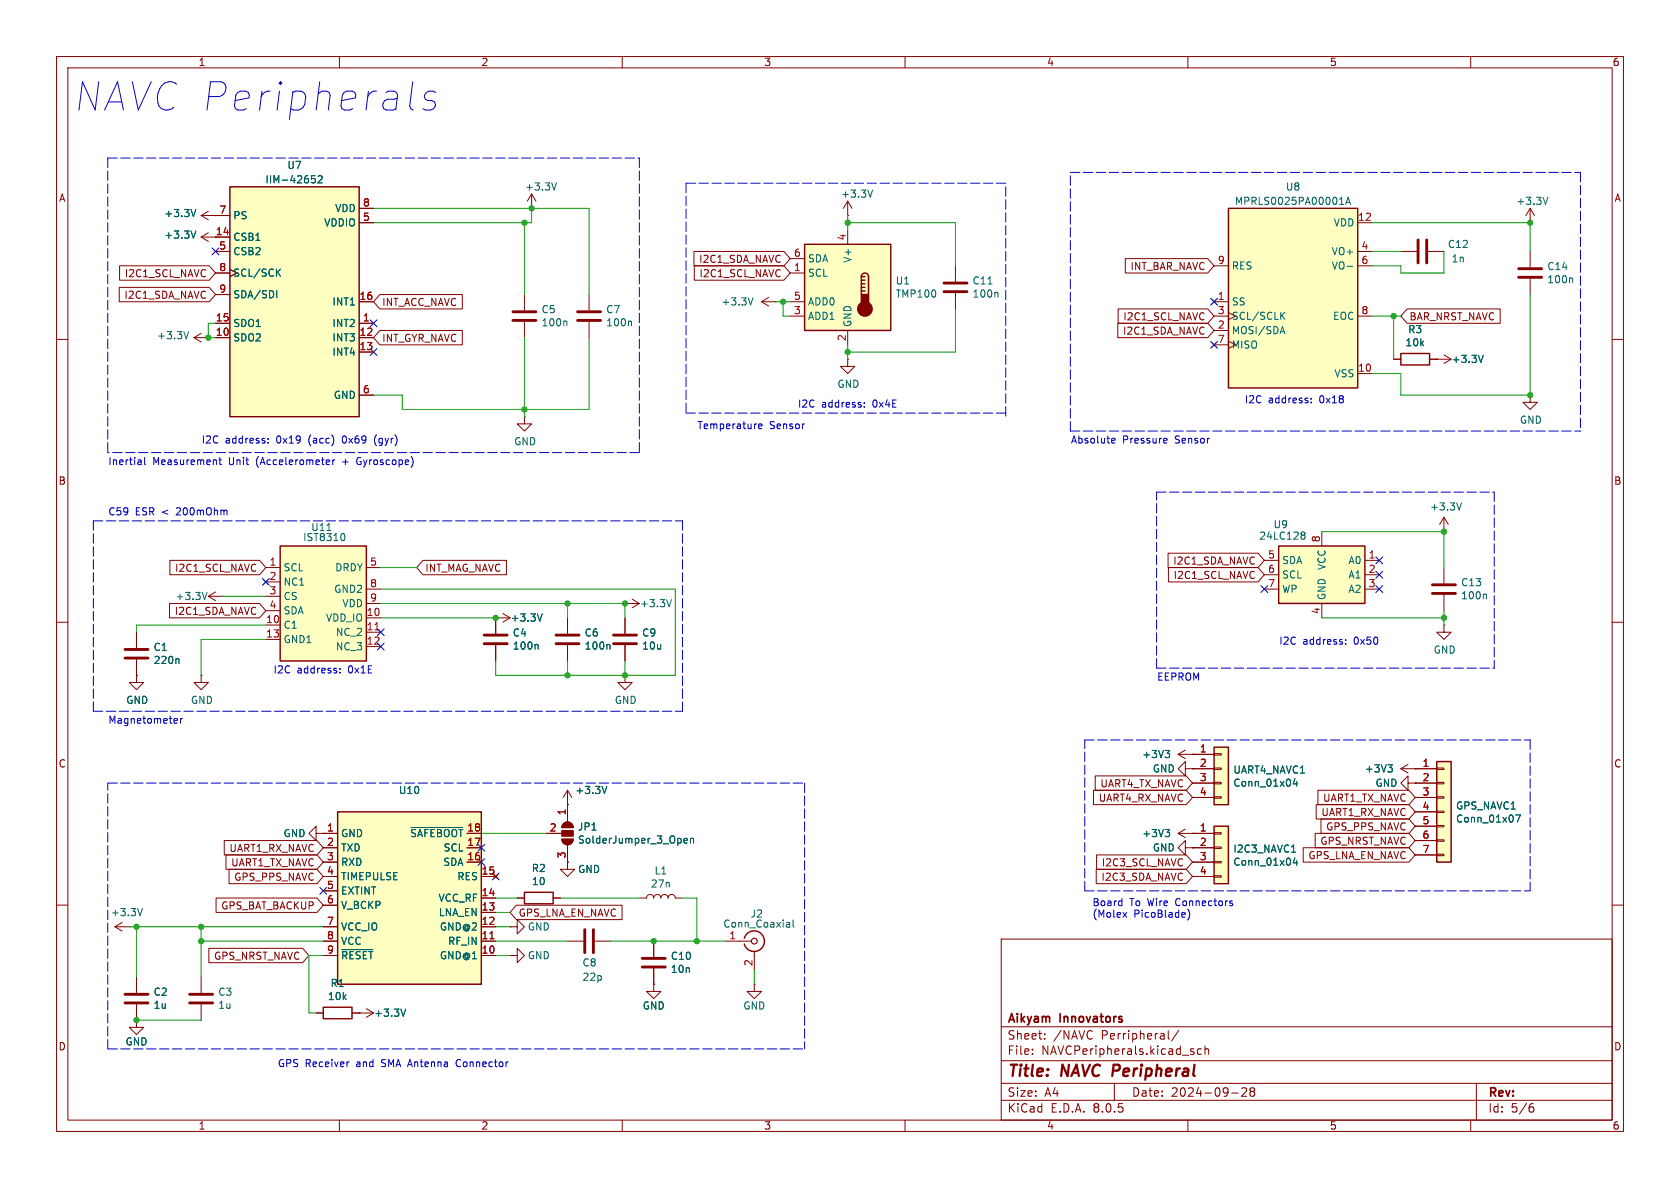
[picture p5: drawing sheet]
<svg xmlns="http://www.w3.org/2000/svg" width="297mm" height="210mm" viewBox="0 0 297 210" stroke-linecap="round" stroke-linejoin="round" font-family="sans-serif">
<defs><g id="words">
<text font-size="7" fill="#0000c2" x="12.7" y="20.1">NAVC Peripherals</text>
<g font-size="2.8" fill="#840000">
<text x="178" y="190.9">Title:</text>
<text x="187.7" y="190.9">NAVC Peripheral</text>
</g>
<g font-size="2.1" fill="#840000">
<text x="178" y="184">Sheet:</text>
<text x="178" y="181.2">Aikyam</text>
<text x="186.2" y="184">/NAVC</text>
<text x="187.5" y="181.2">Innovators</text>
<text x="194.7" y="184">Perripheral/</text>
<text x="178" y="186.7">File:</text>
<text x="184.1" y="186.7">NAVCPeripherals.kicad_sch</text>
<text x="178" y="196.9">KiCad</text>
<text x="178" y="194.1">Size:</text>
<text x="184.7" y="194.1">A4</text>
<text x="185.7" y="196.9">E.D.A.</text>
<text x="193.3" y="196.9">8.0.5</text>
<text x="200" y="194.1">Date:</text>
<text x="207" y="194.1">2024-09-28</text>
<text x="263" y="194.3">Rev:</text>
<text x="263" y="196.9">Id:</text>
<text x="267.1" y="196.9">5/6</text>
</g>
<g font-size="1.8" fill="#840000">
<text x="35" y="11.9">1</text>
<text x="85" y="11.9">2</text>
<text x="135" y="11.9">3</text>
<text x="185" y="11.9">4</text>
<text x="235" y="11.9">5</text>
<text x="285" y="11.9">6</text>
<text x="10.3" y="35.9">A</text>
<text x="285.3" y="35.9">A</text>
<text x="38.1" y="41.7">14</text>
<text x="123.5" y="46.7">I2C1_SDA_NAVC</text>
<text x="199.8" y="47.9">INT_BAR_NAVC</text>
<text x="21.9" y="53">I2C1_SDA_NAVC</text>
<text x="22" y="49.2">I2C1_SCL_NAVC</text>
<text x="123.6" y="49.2">I2C1_SCL_NAVC</text>
<text x="67.5" y="54.3">INT_ACC_NAVC</text>
<text x="198.4" y="59.4">I2C1_SDA_NAVC</text>
<text x="198.5" y="56.8">I2C1_SCL_NAVC</text>
<text x="249.1" y="56.8">BAR_NRST_NAVC</text>
<text x="67.5" y="60.6">INT_GYR_NAVC</text>
<text x="10.3" y="85.9">B</text>
<text x="285.3" y="85.9">B</text>
<text x="30.8" y="101.3">I2C1_SCL_NAVC</text>
<text x="75.1" y="101.3">INT_MAG_NAVC</text>
<text x="207.3" y="100">I2C1_SDA_NAVC</text>
<text x="207.4" y="102.6">I2C1_SCL_NAVC</text>
<text x="30.8" y="108.9">I2C1_SDA_NAVC</text>
<text x="10.3" y="135.9">C</text>
<text x="285.3" y="135.9">C</text>
<text x="194.1" y="141.9">UART4_RX_NAVC</text>
<text x="194.4" y="139.4">UART4_TX_NAVC</text>
<text x="233.8" y="141.9">UART1_TX_NAVC</text>
<text x="233.3" y="149.5">GPS_NRST_NAVC</text>
<text x="233.5" y="144.5">UART1_RX_NAVC</text>
<text x="234.3" y="147">GPS_PPS_NAVC</text>
<text x="40.5" y="150.8">UART1_RX_NAVC</text>
<text x="40.8" y="153.4">UART1_TX_NAVC</text>
<text x="41.3" y="155.9">GPS_PPS_NAVC</text>
<text x="194.6" y="155.9">I2C3_SDA_NAVC</text>
<text x="194.7" y="153.4">I2C3_SCL_NAVC</text>
<text x="231.2" y="152.1">GPS_LNA_EN_NAVC</text>
<text x="39" y="161">GPS_BAT_BACKUP</text>
<text x="91.6" y="162.2">GPS_LNA_EN_NAVC</text>
<text x="37.7" y="169.9">GPS_NRST_NAVC</text>
<text x="10.3" y="185.9">D</text>
<text x="285.3" y="185.9">D</text>
<text x="35" y="199.9">1</text>
<text x="85" y="199.9">2</text>
<text x="135" y="199.9">3</text>
<text x="185" y="199.9">4</text>
<text x="235" y="199.9">5</text>
<text x="285" y="199.9">6</text>
</g>
<g font-size="1.8" fill="#006464">
<text x="46.8" y="32.6">IIM-42652</text>
<text x="50.7" y="30.1">U7</text>
<text x="92.7" y="33.9">+3.3V</text>
<text x="148.6" y="35.2">+3.3V</text>
<text x="227.2" y="33.9">U8</text>
<text x="29" y="38.6">+3.3V</text>
<text x="41.1" y="39">PS</text>
<text x="57.2" y="40.2">VDDIO</text>
<text x="59.2" y="37.7">VDD</text>
<text x="218.2" y="36.4">MPRLS0025PA00001A</text>
<text x="235.7" y="40.2">VDD</text>
<text x="268" y="36.4">+3.3V</text>
<text x="29" y="42.4">+3.3V</text>
<text x="41.1" y="42.8">CSB1</text>
<text x="41.1" y="45.3">CSB2</text>
<text x="142.7" y="46.6">SDA</text>
<text x="150.7" y="46.6" transform="rotate(-90 150.7 46.6)">V+</text>
<text x="217.7" y="47.9">RES</text>
<text x="235.3" y="45.3">VO+</text>
<text x="235.3" y="47.9">VO-</text>
<text x="255.9" y="44">C12</text>
<text x="256.5" y="46.6">1n</text>
<text x="273.4" y="48">C14</text>
<text x="41.1" y="49.1">SCL/SCK</text>
<text x="41.1" y="52.9">SDA/SDI</text>
<text x="142.7" y="49.1">SCL</text>
<text x="158.3" y="52.8">TMP100</text>
<text x="158.3" y="50.5">U1</text>
<text x="171.8" y="52.8">100n</text>
<text x="171.8" y="50.5">C11</text>
<text x="273.4" y="50.3">100n</text>
<text x="41.1" y="58">SDO1</text>
<text x="58.7" y="58">INT2</text>
<text x="58.7" y="54.2">INT1</text>
<text x="95.6" y="55.6">C5</text>
<text x="95.6" y="57.9">100n</text>
<text x="107.1" y="55.6">C7</text>
<text x="107.1" y="57.9">100n</text>
<text x="127.5" y="54.2">+3.3V</text>
<text x="142.7" y="56.7">ADD1</text>
<text x="142.7" y="54.2">ADD0</text>
<text x="150.7" y="57.9" transform="rotate(-90 150.7 57.9)">GND</text>
<text x="217.7" y="54.2">SS</text>
<text x="217.7" y="59.3">MOSI/SDA</text>
<text x="217.7" y="56.7">SCL/SCLK</text>
<text x="235.6" y="56.7">EOC</text>
<text x="248.8" y="59.1">R3</text>
<text x="27.7" y="60.2">+3.3V</text>
<text x="41.1" y="60.6">SDO2</text>
<text x="58.7" y="60.6">INT3</text>
<text x="58.7" y="63.1">INT4</text>
<text x="217.7" y="61.8">MISO</text>
<text x="248.4" y="61.4">10k</text>
<text x="256.6" y="64.4">+3.3V</text>
<text x="58.9" y="70.7">GND</text>
<text x="148" y="68.8">GND</text>
<text x="235.8" y="66.9">VSS</text>
<text x="268.6" y="75.1">GND</text>
<text x="90.8" y="78.9">GND</text>
<text x="53.5" y="95.9">IST8310</text>
<text x="54.9" y="94.1">U11</text>
<text x="222.5" y="95.6">24LC128</text>
<text x="225.1" y="93.6">U9</text>
<text x="252.7" y="90.4">+3.3V</text>
<text x="50" y="101.2">SCL</text>
<text x="59.2" y="101.2">DRDY</text>
<text x="226.6" y="99.9">SDA</text>
<text x="234.5" y="100.9" transform="rotate(-90 234.5 100.9)">VCC</text>
<text x="238.3" y="99.9">A0</text>
<text x="30.9" y="106.3">+3.3V</text>
<text x="50" y="103.7">NC1</text>
<text x="50" y="106.3">CS</text>
<text x="59" y="105">GND2</text>
<text x="60.4" y="107.5">VDD</text>
<text x="113" y="107.5">+3.3V</text>
<text x="226.6" y="102.5">SCL</text>
<text x="226.6" y="105">WP</text>
<text x="234.5" y="106.2" transform="rotate(-90 234.5 106.2)">GND</text>
<text x="238.3" y="102.5">A1</text>
<text x="238.3" y="105">A2</text>
<text x="258.2" y="103.8">C13</text>
<text x="258.2" y="106.1">100n</text>
<text x="50" y="111.4">C1</text>
<text x="50" y="113.9">GND1</text>
<text x="50" y="108.8">SDA</text>
<text x="57.5" y="110.1">VDD_IO</text>
<text x="59.3" y="112.6">NC_2</text>
<text x="90.2" y="110.1">+3.3V</text>
<text x="90.6" y="112.7">C4</text>
<text x="103.3" y="112.7">C6</text>
<text x="113.4" y="112.7">C9</text>
<text x="27.1" y="115.3">C1</text>
<text x="27.1" y="117.6">220n</text>
<text x="59.3" y="115.2">NC_3</text>
<text x="90.6" y="115">100n</text>
<text x="103.3" y="115">100n</text>
<text x="113.4" y="115">10u</text>
<text x="253.4" y="115.7">GND</text>
<text x="22.2" y="124.6">GND</text>
<text x="33.7" y="124.6">GND</text>
<text x="108.6" y="124.6">GND</text>
<text x="201.8" y="134.2">+3V3</text>
<text x="203.7" y="136.8">GND</text>
<text x="217.9" y="137">UART4_NAVC1</text>
<text x="241.2" y="136.8">+3V3</text>
<text x="70.4" y="140.6">U10</text>
<text x="101.6" y="140.6">+3.3V</text>
<text x="217.9" y="139.3">Conn_01x04</text>
<text x="243.1" y="139.3">GND</text>
<text x="257.3" y="143.3">GPS_NAVC1</text>
<text x="50" y="148.2">GND</text>
<text x="60.2" y="148.2">GND</text>
<text x="72.4" y="148.2">~{SAFEBOOT}</text>
<text x="102.1" y="147">JP1</text>
<text x="102.1" y="149.3">SolderJumper_3_Open</text>
<text x="201.8" y="148.2">+3V3</text>
<text x="257.3" y="145.6">Conn_01x07</text>
<text x="60.2" y="150.7">TXD</text>
<text x="60.2" y="153.3">RXD</text>
<text x="60.2" y="155.8">TIMEPULSE</text>
<text x="78.3" y="153.3">SDA</text>
<text x="78.3" y="150.7">SCL</text>
<text x="80.8" y="155.8">RES</text>
<text x="93.9" y="154.4">R2</text>
<text x="102.1" y="154.5">GND</text>
<text x="115.6" y="154.8">L1</text>
<text x="203.7" y="150.7">GND</text>
<text x="217.9" y="153.2">Conn_01x04</text>
<text x="217.9" y="150.9">I2C3_NAVC1</text>
<text x="60.2" y="158.3">EXTINT</text>
<text x="60.2" y="160.9">V_BCKP</text>
<text x="77.4" y="159.6">VCC_RF</text>
<text x="93.9" y="156.7">10</text>
<text x="115" y="157.1">27n</text>
<text x="19.5" y="162.2">+3.3V</text>
<text x="60.2" y="164.7">VCC_IO</text>
<text x="60.2" y="167.2">VCC</text>
<text x="77.5" y="162.2">LNA_EN</text>
<text x="77.7" y="164.7">GND@2</text>
<text x="79.1" y="167.2">RF_IN</text>
<text x="93.2" y="164.7">GND</text>
<text x="127.8" y="164.2">Conn_Coaxial</text>
<text x="132.6" y="162.4">J2</text>
<text x="60.2" y="169.8">~{RESET}</text>
<text x="77.7" y="169.8">GND@1</text>
<text x="93.2" y="169.8">GND</text>
<text x="102.9" y="171">C8</text>
<text x="102.9" y="173.6">22p</text>
<text x="118.5" y="169.9">C10</text>
<text x="118.5" y="172.2">10n</text>
<text x="27.1" y="176.2">C2</text>
<text x="27.1" y="178.5">1u</text>
<text x="38.5" y="176.2">C3</text>
<text x="38.5" y="178.5">1u</text>
<text x="57.9" y="177">10k</text>
<text x="58.3" y="174.7">R1</text>
<text x="66" y="179.9">+3.3V</text>
<text x="113.5" y="178.7">GND</text>
<text x="131.3" y="178.7">GND</text>
<text x="22.1" y="185">GND</text>
</g>
<g font-size="1.8" fill="#a90000">
<text x="38.7" y="37.8">7</text>
<text x="64.1" y="39.1">5</text>
<text x="64.1" y="36.6">8</text>
<text x="240" y="39.1">12</text>
<text x="38.7" y="44.2">5</text>
<text x="140.3" y="45.5">6</text>
<text x="149.6" y="42.6" transform="rotate(-90 149.6 42.6)">4</text>
<text x="215.2" y="46.7">9</text>
<text x="240.6" y="44.2">4</text>
<text x="240.6" y="46.7">6</text>
<text x="38.7" y="48">8</text>
<text x="38.7" y="51.8">9</text>
<text x="63.5" y="53.1">16</text>
<text x="140.3" y="48">1</text>
<text x="140.3" y="53.1">5</text>
<text x="215.2" y="53.1">1</text>
<text x="38.1" y="59.4">10</text>
<text x="38.1" y="56.9">15</text>
<text x="63.5" y="59.4">12</text>
<text x="64.1" y="56.9">1</text>
<text x="140.3" y="55.6">3</text>
<text x="215.2" y="58.2">2</text>
<text x="215.2" y="55.6">3</text>
<text x="240.6" y="55.6">8</text>
<text x="63.5" y="62">13</text>
<text x="149.6" y="60.4" transform="rotate(-90 149.6 60.4)">2</text>
<text x="215.2" y="60.7">7</text>
<text x="240" y="65.8">10</text>
<text x="64.1" y="69.6">6</text>
<text x="233.4" y="96" transform="rotate(-90 233.4 96)">8</text>
<text x="47.6" y="100.1">1</text>
<text x="65.3" y="100.1">5</text>
<text x="224.1" y="98.8">5</text>
<text x="224.1" y="101.3">6</text>
<text x="241.9" y="98.8">1</text>
<text x="241.9" y="101.3">2</text>
<text x="47.6" y="102.6">2</text>
<text x="47.6" y="105.2">3</text>
<text x="47.6" y="107.7">4</text>
<text x="65.3" y="103.9">8</text>
<text x="65.3" y="106.4">9</text>
<text x="224.1" y="103.9">7</text>
<text x="241.9" y="103.9">3</text>
<text x="46.9" y="110.2">10</text>
<text x="46.9" y="112.8">13</text>
<text x="64.7" y="109">10</text>
<text x="64.7" y="111.5">11</text>
<text x="233.4" y="108.7" transform="rotate(-90 233.4 108.7)">4</text>
<text x="64.7" y="114">12</text>
<text x="212" y="133.1">1</text>
<text x="212" y="135.6">2</text>
<text x="251.4" y="135.6">1</text>
<text x="212" y="138.2">3</text>
<text x="212" y="140.7">4</text>
<text x="251.4" y="138.2">2</text>
<text x="251.4" y="140.7">3</text>
<text x="251.4" y="143.3">4</text>
<text x="57.7" y="147.1">1</text>
<text x="57.7" y="149.6">2</text>
<text x="82.5" y="149.6">17</text>
<text x="82.5" y="147.1">18</text>
<text x="97.1" y="147.1">2</text>
<text x="100.1" y="144.2" transform="rotate(-90 100.1 144.2)">1</text>
<text x="212" y="147.1">1</text>
<text x="212" y="149.6">2</text>
<text x="251.4" y="145.8">5</text>
<text x="251.4" y="148.3">6</text>
<text x="57.7" y="152.1">3</text>
<text x="57.7" y="154.7">4</text>
<text x="82.5" y="152.1">16</text>
<text x="85" y="154.7">15</text>
<text x="100.1" y="151.8" transform="rotate(-90 100.1 151.8)">3</text>
<text x="212" y="152.1">3</text>
<text x="212" y="154.7">4</text>
<text x="251.4" y="150.9">7</text>
<text x="57.7" y="157.2">5</text>
<text x="57.7" y="159.8">6</text>
<text x="85" y="161">13</text>
<text x="85" y="158.5">14</text>
<text x="57.7" y="163.6">7</text>
<text x="57.7" y="166.1">8</text>
<text x="85" y="166.1">11</text>
<text x="85" y="163.6">12</text>
<text x="128.8" y="166.1">1</text>
<text x="57.7" y="168.7">9</text>
<text x="85" y="168.7">10</text>
<text x="133.1" y="170.9" transform="rotate(-90 133.1 170.9)">2</text>
</g>
<g font-size="1.8" fill="#0000c2">
<text x="220" y="71.4">I2C</text>
<text x="224.2" y="71.4">address:</text>
<text x="233.4" y="71.4">0x18</text>
<text x="123.2" y="76">Temperature</text>
<text x="136" y="76">Sensor</text>
<text x="141" y="72.1">I2C</text>
<text x="145.2" y="72.1">address:</text>
<text x="154.4" y="72.1">0x4E</text>
<text x="19" y="82.3">Inertial</text>
<text x="27" y="82.3">Measurement</text>
<text x="35.6" y="78.5">I2C</text>
<text x="39.8" y="78.5">address:</text>
<text x="40.6" y="82.3">Unit</text>
<text x="45.5" y="82.3">(Accelerometer</text>
<text x="49" y="78.5">0x19</text>
<text x="54.8" y="78.5">(acc)</text>
<text x="61" y="82.3">+</text>
<text x="61" y="78.5">0x69</text>
<text x="63.7" y="82.3">Gyroscope)</text>
<text x="66.8" y="78.5">(gyr)</text>
<text x="189.2" y="78.5">Absolute</text>
<text x="198.4" y="78.5">Pressure</text>
<text x="207.8" y="78.5">Sensor</text>
<text x="19" y="91.2">C59</text>
<text x="23.9" y="91.2">ESR &lt;</text>
<text x="31.5" y="91.2">200mOhm</text>
<text x="48.3" y="119.1">I2C</text>
<text x="52.5" y="119.1">address:</text>
<text x="61.7" y="119.1">0x1E</text>
<text x="226.1" y="114.1">I2C</text>
<text x="230.3" y="114.1">address:</text>
<text x="239.5" y="114.1">0x50</text>
<text x="204.5" y="120.4">EEPROM</text>
<text x="19" y="128">Magnetometer</text>
<text x="193" y="160.3">Board</text>
<text x="199.7" y="160.3">To Wire</text>
<text x="208.1" y="160.3">Connectors</text>
<text x="193" y="162.3">(Molex</text>
<text x="200.4" y="162.3">PicoBlade)</text>
<text x="49" y="188.7">GPS Receiver</text>
<text x="63.1" y="188.7">and</text>
<text x="67.7" y="188.7">SMA Antenna</text>
<text x="81.3" y="188.7">Connector</text>
</g>
</g></defs>
<g fill="none" stroke="#840000" stroke-width=".18">
<path d="M10 10h277v190h-277zM12 12h273v186h-273zM60 10v2M110 10v2M160 10v2M210 10v2M260 10v2M10 60h2M285 60h2M10 110h2M285 110h2M10 160h2"/>
<path d="M285 160h2M177 166h108v32h-108zM60 198v2M110 198v2M160 198v2M177 194.5h108M177 191.5h108M177 187.5h108M177 181.5h108M182.5 186.3v.1M182.5 185.5v.1M184.7 183.6v.1"/>
<path d="M184.7 182.8v.1M197 191.5v3M206.5 182.2v1.3l.2 .2M208.4 182.1l-1.3 2M210 198v2M210.9 185.9l.2 .2-.2 .3M210.9 185.4l.1 .1M212.4 185.5l-.4-.1-.3 .3v.4l.1 .2h.6M213 185.5l.2-.1 .4 .1 .1 .9M213 184.9v1.5M217.7 193.2h1.2M219.5 192.4l.6-.1 .2 .1 .1 .3-.9 1.1h.9"/>
<path d="M221.2 192.9l-.2-.2 .2-.4 .5 .1 .1 .2-.3 .3M221.2 192.9l-.2 .3v.3l.2 .3 .5-.1 .1-.2-.1-.4-.2-.2M221.2 192.9h.3M260 198v2M261 191.5v6.5M270.6 195.7h.3l.3 .3-.1 .5-.5 .1M271 195.1l-.4 .1"/>
</g>
<path d="M59.7 143.5h25.4v30.5h-25.4z" fill="#ffffc2"/>
<path d="M59.7 143.5h25.4v30.5h-25.4zM57.1 178.1h5.1v2h-5.1z" fill="none" stroke="#840000" stroke-width=".25"/>
<g fill="none" stroke="#840000" stroke-width=".18">
<path d="M149.9 38.1h.1M149.9 35.6l-.8 1.2M149.9 35.6v2.5M149.9 35.6l.7 1.2M168.9 47v2.8M168.9 51.8v2.8M247.6 44.5h2.8M252.5 44.5h2.8M149.9 63.5v1.3h1.2l-1.2 1.2-1.3-1.2h1.3M149.9 63.5h.1M254 63.5h.1M254 63.5h2.5"/>
<path d="M255.3 62.7l1.2 .8M256.5 63.5l-1.2 .8M110.5 106.7h.1M110.5 109.2v2.8M110.5 114v2.8M110.5 106.7h2.5M111.8 105.9l1.2 .8M113 106.7l-1.2 .7M209.5 135.9v-1.3l-1.2 1.3 1.2 1.3v-1.3h1.3M210.8 135.9h.1M57.1 147.3h2.6M57.1 154.9h2.6"/>
<path d="M57.1 152.4h2.6M57.1 149.9h2.6M57.1 157.5h2.6M82.5 147.3h2.6M82.5 152.4h2.6M82.5 149.9h2.6M85.1 158.8h2.5M85.1 154.9h2.5M87.2 154.6l.8 .7M88 154.6l-.8 .7M113 158.8h1.3a.64 .64 0 0 1 .6-.7 .64 .64 0 0 1 .7 .7 .64 .64 0 0 1 .6-.7 .64 .64 0 0 1 .6 .7 .64 .64 0 0 1 .7-.7 .64 .64 0 0 1 .6 .7 .64 .64 0 0 1 .6-.7 .64 .64 0 0 1 .7 .7h1.2M20.3 163.8h2.6"/>
<path d="M20.3 163.8l1.3 .8M21.6 163.1l-1.3 .7M22.9 163.8h.1M24.1 172.7v2.8M24.1 177.5v2.8M55.9 179.1h1.2M57.1 168.9h2.6M57.1 166.4h2.6M57.1 163.8h2.6M57.1 160h2.6M62.2 179.1h3.8M63.5 179.1h.1"/>
<path d="M64.8 178.3l1.2 .8M66 179.1l-1.2 .7M85.1 168.9h2.5M85.1 166.4h2.5M85.1 163.8h2.5M85.1 161.3h2.5M90.2 163.8h1.2v-1.2l1.3 1.2-1.3 1.3v-1.3M90.2 163.8h.1M90.2 168.9h1.2v-1.3l1.3 1.3-1.3 1.3v-1.3M90.2 168.9h.1M100.3 166.4h2.8M105.2 166.4h2.7"/>
<path d="M115.6 174v1.3h1.2l-1.2 1.2-1.3-1.2h1.3M115.6 174h.1M115.6 166.4v2.8M115.6 171.2v2.8M24.1 180.3v1.3h1.3l-1.3 1.3-1.2-1.3h1.2M24.1 180.3h.1"/>
</g>
<path d="M86.6 166h.7" fill="none" stroke="#a90000" stroke-width=".18"/>
<path d="M154.3 33.6l-.5 1.3M174.7 50.2h.7M176.2 51.7l.2 .2v.6M262.2 62.8l-.4 1.3M118.7 106l-.4 1.3M72.6 146.3h9.2M25.2 160.6l-.5 1.3M60.4 167.9h5.5M71.7 178.4l-.4 1.2" fill="none" stroke="#006464" stroke-width=".18"/>
<path d="M166.9 51.6h4M166.9 50h4M250.7 42.4v4.1M252.2 42.4v4.1M108.5 113.8h4M108.5 112.3h4M22.1 177.3h4.1M22.1 175.8h4.1M103.4 164.3v4.1M104.9 164.3v4.1M113.5 170.9h4.1M113.5 169.4h4.1" fill="none" stroke="#840000" stroke-width=".51"/>
<path d="M142.2 43.2h15.3v15.2h-15.3z" fill="#ffffc2"/>
<path d="M142.2 43.2h15.3v15.2h-15.3zM152.3 48.9a.64 .64 0 0 1 .6-.6 .64 .64 0 0 1 .6 .6v3.2M152.3 51.4h.6M152.3 50.8h.6M152.3 50.2h.6M152.3 49.5h.6M152.3 48.9v3.2M152.3 48.9h.6M247.6 62.5h5.1v2h-5.1zM131.6 165.9a1.81 1.81 0 0 1 2-1.3 1.81 1.81 0 0 1 1.5 1.8M135.1 166.4a1.82 1.82 0 0 1-1.5 1.8 1.82 1.82 0 0 1-2-1.3" fill="none" stroke="#840000" stroke-width=".25"/>
<g fill="#840000" stroke="#840000" stroke-width=".25">
<path d="M152.3 52.1h1.2v1.9h-1.2z"/>
<circle cx="152.9" cy="54.6" r="1.27"/>
</g>
<g fill="none" stroke="#840000" stroke-width=".18">
<path d="M270.5 39.4h.1M270.5 36.8v2.6M270.5 36.8l-.8 1.3M270.5 36.8l.8 1.3M139.7 48.3h2.5M139.7 55.9h2.5M139.7 53.3h2.5M139.7 45.7h2.5M149.9 40.6v2.6M149.9 58.4v2.6M270.5 44.5v2.7M270.5 49.3v2.8"/>
<path d="M246.4 63.5h1.2M252.7 63.5h1.3M270.5 69.9v1.2h1.3l-1.3 1.3-1.3-1.3h1.3M270.5 69.9h.1M24.1 111.8v2.8M24.1 116.6v2.8M208.3 133.4l1.2 .7M208.3 133.4h2.5M209.5 132.6l-1.2 .8M210.8 133.4h.1M55.9 147.3v-1.2l-1.3 1.2 1.3 1.3v-1.3h1.2M57.1 147.3h.1"/>
<path d="M208.3 147.3l1.2 .8M208.3 147.3h2.5M209.5 149.9v-1.3l-1.2 1.3 1.2 1.2v-1.2h1.3M209.5 146.6l-1.2 .7M210.8 147.3h.1M210.8 149.9h.1M35.6 172.7v2.8M35.6 177.5v2.8M128.3 166.4h4.5M133.3 174v1.3h1.3l-1.3 1.2-1.2-1.2h1.2M133.3 174h.1M133.3 168.1v3.4"/>
</g>
<path d="M268.5 49h4M268.5 47.5h4M22.1 116.3h4.1M22.1 114.8h4.1M33.5 177.3h4.1M33.5 175.8h4.1" fill="none" stroke="#840000" stroke-width=".51"/>
<path d="M273.6 34.9l-.4 1.2M277.8 49.1l.2 .2v.7M31.5 116.4l.1 .2v.7M206 132.7h.8l-.5 .4M206.5 133.1l.3 .3v.3l-.3 .2M206 146.6h.8l-.5 .5M206.5 147.1l.3 .3v.3l-.3 .2M139.2 163.1h.3l.1 .8M139.6 163.8l-.4 .1M139.6 163.4h-.4M140.2 162.6v1.1l.2 .2" fill="none" stroke="#006464" stroke-width=".18"/>
<circle cx="133.4" cy="166.4" r=".51" fill="none" stroke="#840000" stroke-width=".2"/>
<path d="M214.6 132.1h2.6v10.1h-2.6z" fill="#ffffc2"/>
<path d="M210.8 133.4h3.8M210.8 135.9h3.8M210.8 138.4h3.8M214.6 138.3h1.3v.3h-1.3zM214.6 135.8h1.3v.2h-1.3zM214.6 133.2h1.3v.3h-1.3zM210.8 141h3.8M214.6 140.8h1.3v.3h-1.3z" fill="none" stroke="#840000" stroke-width=".18"/>
<path d="M214.6 132.1h2.6v10.1h-2.6z" fill="none" stroke="#840000" stroke-width=".25"/>
<path d="M228.9 137.7l-.3 .9h.8M229.2 138.1v.9" fill="none" stroke="#006464" stroke-width=".18"/>
<path d="M254 134.6h2.5v17.8h-2.5z" fill="#ffffc2"/>
<g fill="none" stroke="#840000" stroke-width=".18">
<path d="M250.2 135.9h3.8M250.2 138.4h3.8M254 138.3h1.3v.3h-1.3zM254 135.8h1.3v.2h-1.3zM250.2 141h3.8M250.2 143.5h3.8M250.2 146.1h3.8M250.2 148.6h3.8M250.2 151.1h3.8M254 151h1.3v.3h-1.3zM254 148.5h1.3v.2h-1.3zM254 145.9h1.3v.3h-1.3z"/>
<path d="M254 143.4h1.3v.2h-1.3zM254 140.8h1.3v.3h-1.3z"/>
</g>
<path d="M254 134.6h2.5v17.8h-2.5z" fill="none" stroke="#840000" stroke-width=".25"/>
<path d="M267.9 144.1h.9l-.6 1.2" fill="none" stroke="#006464" stroke-width=".18"/>
<path d="M217.2 36.8h22.8v31.8h-22.8z" fill="#ffffc2"/>
<path d="M217.2 36.8h22.8v31.8h-22.8zM92.7 157.7h5.1v2.1h-5.1z" fill="none" stroke="#840000" stroke-width=".25"/>
<g fill="none" stroke="#840000" stroke-width=".18">
<path d="M240 39.4h2.6M214.2 53l.8 .7M214.6 53.3h2.6M214.6 58.4h2.6M214.6 55.9h2.6M214.6 47h2.6M215 53l-.8 .7M240 55.9h2.6M240 44.5h2.6M240 47h2.6M214.2 60.6l.8 .7M214.6 61h2.6"/>
<path d="M215 60.6l-.8 .7M217.2 60.3l1.2 .7-1.2 .6M240 66h2.6M247.6 135.9l1.3 .8M247.6 135.9h2.6M248.9 138.4v-1.2l-1.3 1.2 1.3 1.3v-1.3h1.3M248.9 135.1l-1.3 .8M250.2 135.9h.1M250.2 138.4h.1M91.4 158.8h1.3M97.8 158.8h1.3M100.3 152.4v1.3h1.3l-1.3 1.2-1.2-1.2h1.2"/>
<path d="M100.3 152.4h.1"/>
</g>
<path d="M236.8 36.1h.8M237.9 36.1l.4-1.2 .5 1.2M238 35.8h.6M226.4 58.6h.6M226.6 55.7l.6 .8M226.7 57.7l.5 1.3M227.2 55.2l-.8 .7M238.2 47.1h.9M245.4 135.2h.7l-.4 .5M245.9 135.7l.2 .2v.3l-.2 .3" fill="none" stroke="#006464" stroke-width=".18"/>
<path d="M214.6 146.1h2.6v10.1h-2.6z" fill="#ffffc2"/>
<path d="M210.8 147.3h3.8M210.8 149.9h3.8M210.8 152.4h3.8M210.8 154.9h3.8M214.6 154.8h1.3v.3h-1.3zM214.6 152.3h1.3v.2h-1.3zM214.6 149.7h1.3v.3h-1.3zM214.6 147.2h1.3v.2h-1.3z" fill="none" stroke="#840000" stroke-width=".18"/>
<path d="M214.6 146.1h2.6v10.1h-2.6z" fill="none" stroke="#840000" stroke-width=".25"/>
<path d="M228.3 150.6h.7M228.9 151.6l-.3 .9h.8M229.2 152.1v.9" fill="none" stroke="#006464" stroke-width=".18"/>
<path d="M40.6 33h22.9v40.7h-22.9z" fill="#ffffc2"/>
<path d="M40.6 33h22.9v40.7h-22.9z" fill="none" stroke="#840000" stroke-width=".25"/>
<g fill="none" stroke="#840000" stroke-width=".18">
<path d="M38.1 38.1h2.5M63.5 39.4h2.5M63.5 36.8h2.5M38.1 57.2h2.5M38.1 59.7h2.5M38.1 41.9h2.5M38.1 44.5h2.5M38.1 48.3h2.5M38.1 52.1h2.5M63.5 57.2h2.5M63.5 59.7h2.5M63.5 53.3h2.5"/>
<path d="M63.5 62.2h2.5M63.5 69.9h2.5M36.8 105.4l1.3 .8M36.8 105.4h2.6M38.1 104.6l-1.3 .8M39.4 105.4h.1M87.6 109.2h.1M87.6 109.2h2.6M87.6 109.2v2.8M87.6 114v2.8M88.9 108.5l1.3 .7M90.2 109.2l-1.3 .8"/>
<path d="M100.3 109.2v2.8M100.3 114v2.8M110.5 119.4v1.3h1.3l-1.3 1.2-1.3-1.2h1.3M110.5 119.4h.1M100.3 139.7l-.7 1.3M100.3 139.7v5.6M100.3 139.7l.8 1.3M96.5 147.3h2.8M99.3 148.3h2a1.02 1.02 0 0 1-1 1 1.02 1.02 0 0 1-1-1zM99.6 145.6a1.02 1.02 0 0 1 1.1-.2 1.02 1.02 0 0 1 .6 .9h-2zM100.3 142.2h.1M100.3 149.4v3"/>
</g>
<g fill="none" stroke="#006464" stroke-width=".18">
<path d="M55.1 31.1h.6M55.2 31.5h.3l.3 .3-.2 .5h-.4M56.2 31.2l.5-.1 .3 .3-.8 .9h.8M48.9 51.4v1.2M49 48.1l.6 .7M49.6 47.6l-.7 .7M36.6 104.7l-.4 1.3M95 113.9l.1 .2v.7M95.8 108.5l-.4 1.3M107.7 113.9l.1 .2v.7M107.3 139l-.4 1.3M120.9 148.6l.6-.1v-.2l-.4-.1-.2 .2 .1 .6h.5"/>
<path d="M122.1 148.3l.1-.1 .3 .1 .1 .7M122.1 148.2v.8"/>
</g>
<g fill="#840000" stroke="#840000" stroke-width=".18">
<path d="M99.6 145.6a1.02 1.02 0 0 1 1.1-.2 1.02 1.02 0 0 1 .6 .9h-2z"/>
<path d="M99.3 146.8h2v1h-2z"/>
<path d="M99.3 148.3h2a1.02 1.02 0 0 1-1 1 1.02 1.02 0 0 1-1-1z"/>
</g>
<path d="M85.6 113.8h4.1M85.6 112.3h4.1M98.3 113.8h4.1M98.3 112.3h4.1" fill="none" stroke="#840000" stroke-width=".51"/>
<path d="M49.5 96.5h15.3v20.3h-15.3z" fill="#ffffc2"/>
<path d="M49.5 96.5h15.3v20.3h-15.3z" fill="none" stroke="#840000" stroke-width=".25"/>
<g fill="none" stroke="#840000" stroke-width=".18">
<path d="M35.6 38.1l1.2 .8M35.6 38.1h2.5M36.8 37.3l-1.2 .8M38.1 38.1h.1M94 36.8h.1M94 34.3l-.8 1.3M94 34.3v2.5M94 34.3l.7 1.3M34.3 59.7l1.3 .8M34.3 59.7h2.5M35.6 41.9l1.2 .8M35.6 41.9h2.5"/>
<path d="M35.6 58.9l-1.3 .8M36.8 59.7h.1M36.8 41.1l-1.2 .8M92.7 52.1v2.8M92.7 56.9v2.8M104.1 52.1v2.8M104.1 56.9v2.8M134.6 53.3l1.3 .8M134.6 53.3h2.6M135.9 52.6l-1.3 .7M137.2 53.3h.1M92.7 73.7v1.2h1.3l-1.3 1.3-1.3-1.3h1.3"/>
<path d="M92.7 73.7h.1M255.3 94h.1M255.3 91.4v2.6M255.3 91.4l-.8 1.3M255.3 91.4l.7 1.3M24.1 119.4v1.3h1.3l-1.3 1.2-1.2-1.2h1.2M24.1 119.4h.1M35.6 119.4v1.3h1.2l-1.2 1.2-1.3-1.2h1.3M35.6 119.4h.1M46.6 102.5l.8 .8M47 100.3h2.5M47 110.5h2.5"/>
<path d="M47 113h2.5M47 102.9h2.5M47 105.4h2.5M47 108h2.5M47.4 102.5l-.8 .8M64.8 100.3h2.5M64.8 109.2h2.5M64.8 111.8h2.5M64.8 114.3h2.5M64.8 104.1h2.5M64.8 106.7h2.5M255.3 110.5v1.3h1.2l-1.2 1.2-1.3-1.2h1.3"/>
<path d="M255.3 110.5h.1M255.3 100.3v2.8M255.3 105.2v2.8"/>
</g>
<path d="M66.3 111.3h.7" fill="none" stroke="#a90000" stroke-width=".18"/>
<path d="M34.6 37l-.4 1.3M98.4 32.3l-.4 1.3M33.3 58.6l-.4 1.3M34.6 40.8l-.4 1.3M100 56.8l.2 .1v.7M111.5 56.8l.1 .1v.7M133.1 52.6l-.4 1.3M57.8 93.8h.7M60.7 94.3a.79 .79 0 0 1 0 1.3M258.4 88.9l-.5 1.3M262.6 105l.2 .2v.7" fill="none" stroke="#006464" stroke-width=".18"/>
<path d="M90.7 56.6h4M90.7 55.1h4M102.1 56.6h4.1M102.1 55.1h4.1M253.2 104.9h4.1M253.2 103.4h4.1" fill="none" stroke="#840000" stroke-width=".51"/>
<path d="M226.1 96.5h15.2v10.2h-15.2z" fill="#ffffc2"/>
<path d="M226.1 96.5h15.2v10.2h-15.2z" fill="none" stroke="#840000" stroke-width=".25"/>
<g fill="none" stroke="#840000" stroke-width=".18">
<path d="M38.1 38.1h.1M38.1 38.1h2.5M63.5 39.4h2.5M63.5 36.8h2.5M21.1 50.8h15.9l1.1 1.3-1.1 1.2h-15.9zM21.1 47h15.9l1.1 1.3-1.1 1.2h-15.9zM38.1 57.2h2.5M38.1 59.7h2.5M38.1 41.9h2.5M38.1 44.5h2.5M38.1 48.3h2.5M38.1 52.1h2.5"/>
<path d="M63.5 57.2h2.5M63.5 59.7h2.5M63.5 53.3h2.5M67.2 52.1h14.5v2.5h-14.5l-1.2-1.3zM67.2 58.4h14.5v2.6h-14.5l-1.2-1.3zM122.7 44.4h15.9l1.1 1.3-1.1 1.3h-15.9zM122.7 47h15.9l1.1 1.3-1.1 1.2h-15.9zM197.6 57.1h15.9l1.1 1.3-1.1 1.3h-15.9zM197.7 54.6h15.8l1.1 1.3-1.1 1.3h-15.8zM198.9 45.7h14.6l1.1 1.3-1.1 1.3h-14.6zM248.8 54.6h16.4v2.6h-16.4l-1.2-1.3zM63.5 62.2h2.5"/>
<path d="M63.5 69.9h2.5M246.4 63.5h1.2M252.7 63.5h1.3M254 63.5h.1M30 99.1h15.9l1.1 1.2-1.1 1.3h-15.9zM74.8 99.1h14.7v2.5h-14.7l-1.1-1.3zM206.5 97.8h15.9l1.1 1.3-1.1 1.2h-15.9zM223.5 99.1h2.6M233.7 94v2.5M241.3 99.1h2.5M24.1 119.4h.1M24.1 111.8v2.8"/>
<path d="M24.1 116.6v2.8M30 106.7h15.9l1.1 1.3-1.1 1.2h-15.9zM87.6 109.2h.1M87.6 109.2v2.8M87.6 114v2.8M100.3 109.2v2.8M100.3 114v2.8M110.5 109.2v2.8M110.5 114v2.8M206.6 100.3h15.8l1.1 1.3-1.1 1.3h-15.8zM223.5 101.6h2.6M223.5 104.1h2.6"/>
<path d="M233.7 106.7v2.5M241.3 101.6h2.5M241.3 104.1h2.5M193.3 139.7h16.4l1.1 1.3-1.1 1.2h-16.4zM193.6 137.2h16.1l1.1 1.2-1.1 1.3h-16.1zM210.8 135.9h.1M210.8 133.4h.1M210.8 135.9h3.8M210.8 138.4h3.8M210.8 133.4h3.8M233 139.7h16.1l1.1 1.3-1.1 1.2h-16.1zM250.2 138.4h.1"/>
<path d="M250.2 135.9h.1M250.2 135.9h3.8M250.2 138.4h3.8M38.2 158.7h17.8l1.1 1.3-1.1 1.3h-17.8zM39.6 148.6h16.4l1.1 1.3-1.1 1.2h-16.4zM39.9 151.1h16.1l1.1 1.3-1.1 1.3h-16.1zM40.5 153.7h15.5l1.1 1.2-1.1 1.3h-15.5zM57.1 147.3h.1M57.1 147.3h2.6M57.1 154.9h2.6M57.1 152.4h2.6M57.1 149.9h2.6"/>
<path d="M57.1 157.5h2.6M82.5 147.3h2.6M82.5 152.4h2.6M82.5 149.9h2.6M85.1 158.8h2.5M85.1 154.9h2.5M87.2 154.6l.8 .7M88 154.6l-.8 .7M91.4 158.8h1.3M96.5 147.3h2.6M97.8 158.8h1.3M100.3 152.4h.1"/>
<path d="M100.3 142.2h.1M100.3 142.2v2.6M100.3 149.9v2.5M193.8 153.7h15.9l1.1 1.2-1.1 1.3h-15.9zM193.9 151.1h15.8l1.1 1.3-1.1 1.3h-15.8zM210.8 149.9h.1M210.8 147.3h.1M210.8 147.3h3.8M210.8 154.9h3.8M210.8 152.4h3.8M210.8 149.9h3.8M210.8 141h3.8"/>
<path d="M230.4 149.9h18.7l1.1 1.2-1.1 1.3h-18.7zM232.5 147.3h16.6l1.1 1.3-1.1 1.3h-16.6zM232.7 142.2h16.4l1.1 1.3-1.1 1.3h-16.4zM233.5 144.8h15.6l1.1 1.3-1.1 1.2h-15.6zM250.2 141h3.8M250.2 143.5h3.8M250.2 146.1h3.8M250.2 148.6h3.8M250.2 151.1h3.8M24.1 172.7v2.8M24.1 177.5v2.8M36.9 167.6h16.6l1.1 1.3-1.1 1.3h-16.6z"/>
<path d="M55.9 179.1h1.2M57.1 168.9h2.6M57.1 166.4h2.6M57.1 163.8h2.6M57.1 160h2.6M62.2 179.1h1.3M63.5 179.1h.1M85.1 168.9h2.5M85.1 166.4h2.5M85.1 163.8h2.5M85.1 161.3h2.5M91.3 160h18.7v2.6h-18.7l-1.1-1.3z"/>
<path d="M115.6 174h.1M115.6 166.4v2.8M115.6 171.2v2.8M24.1 180.3h.1"/>
</g>
<g fill="none" stroke="#006464" stroke-width=".18">
<path d="M34.6 37l-.4 1.3M55.1 31.1h.6M55.2 31.5h.3l.3 .3-.2 .5h-.4M56.2 31.2l.5-.1 .3 .3-.8 .9h.8M34.6 40.8l-.4 1.3M48.9 51.4v1.2M49 48.1l.6 .7M49.6 47.6l-.7 .7M262.2 62.8l-.4 1.3M230.2 94.1h.3l.2 .2-.2 .3M230.2 94.6h.3M230.5 94.6l.2 .2v.3l-.1 .2h-.4"/>
<path d="M31.5 116.4l.1 .2v.7M95 113.9l.1 .2v.7M95.8 108.5l-.4 1.3M107.7 113.9l.1 .2v.7M107.3 139l-.4 1.3M206 132.7h.8l-.5 .4M206.5 133.1l.3 .3v.3l-.3 .2M228.9 137.7l-.3 .9h.8M229.2 138.1v.9M245.4 135.2h.7l-.4 .5M245.9 135.7l.2 .2v.3l-.2 .3M72.6 146.3h9.2"/>
<path d="M120.9 148.6l.6-.1v-.2l-.4-.1-.2 .2 .1 .6h.5M122.1 148.3l.1-.1 .3 .1 .1 .7M122.1 148.2v.8M206 146.6h.8l-.5 .5M206.5 147.1l.3 .3v.3l-.3 .2M228.3 150.6h.7M228.9 151.6l-.3 .9h.8M229.2 152.1v.9M267.9 144.1h.9l-.6 1.2M60.4 167.9h5.5M71.7 178.4l-.4 1.2"/>
</g>
<g fill="none" stroke="#0000c2" stroke-width=".18">
<path d="M72.6 19.2l.5 .2M73 14.4l-.6 4.3M77 16.4a1.22 1.22 0 0 0-2 .7l.2 .4 .4 .3h.8l.4 .2 .2 .5-.3 .7-.5 .2h-1l-.4-.2M47.4 78.2v.1M47.4 77.5v.2M66.3 77.2l-.1 .5 .1 .7M134.1 75.4l.6-.2v-.2l-.4-.1-.2 .2 .1 .6h.5M152.8 71.9v.1M152.8 71.2v.1M196.6 78.3h.5M196.6 77.5h.4l.1 .3-.6 .1M205.9 77.5h.4v.3l-.6 .1"/>
<path d="M206.3 78.3h-.4M231.8 71.1v.1M231.8 70.4v.1M24.8 81.3l.2 .2v.6M25 82.1h-.2M25 81.6l-.2 .1M25.6 80.9v1.1l.1 .1M38.7 81.3h.5M38.9 80.9v1.1l.3 .1M58.1 81.3l.2 .3-.6 .1M58.2 82.1h-.1M58.8 81.3v.8"/>
<path d="M59.2 81.3l-.4 .2M63.3 80.9l-.2 .5 .2 .7M60.1 118.8v.2M60.1 118.2v.1M237.9 113.8v.1M237.9 113.1v.1M30.9 127l.4 .1 .1 .2-.6 .1M31.3 127.8l-.4 .1M31.9 127v.9M32.3 127l-.4 .3M198.2 159.3h.1M198.3 158.8v1.3"/>
<path d="M217.6 159.7h.3v.2l-.1 .2h-.3M217.6 159.3h.3M198.3 160l-.1 .1M198.5 161.3l.7 .8M199.2 161.3l-.7 .8M209.5 161.4v.2l-.6 .1M210 160.8a1.47 1.47 0 0 1 0 1.8M61.7 187.7l-.2 .1M80.9 187.4l-.3 .4 .3 .7"/>
</g>
<g fill="none" stroke="#0000c2" stroke-width=".18" stroke-dasharray="1.7 .6">
<path d="M19 27.9h94M19 27.9v52.1M113 27.9v52.1M121.3 32.4h56.5M121.3 32.4v40.6M177.8 33v40.7M189.2 30.5h90.2M279.4 30.5v45.7M177.8 73h-56.5M189.2 76.2h90.2M189.2 76.2v-45.7M16.5 92.1h104.1"/>
<path d="M16.5 92.1v33.6M113 80h-94M120.6 92.1v33.6M204.5 87h59.7M264.2 87v31.1M204.5 118.1v-31.1M204.5 118.1h59.7M16.5 125.7h104.1M19 138.4h123.2M142.2 138.4v47M191.8 130.8h78.7M270.5 130.8v26.7"/>
<path d="M191.8 157.5v-26.7M191.8 157.5h78.7M19 185.4h123.2M19 185.4v-47"/>
</g>
<g fill="none" stroke="#009600" stroke-width=".18">
<path d="M66 36.8h38.1v15.3M92.7 39.4v12.7M94 36.8v2.6h-28M149.9 39.4h19v7.6M149.9 38.1v2.5M242.6 39.4h27.9v5.1M38.1 57.2h-1.3v2.5h1.3M92.7 59.7v14M104.1 59.7v12.7h-33v-2.5h-5.1M137.2 53.3h2.5M138.4 53.3v2.6h1.3M168.9 54.6v7.6h-19"/>
<path d="M242.6 55.9h5M242.6 44.5h5M246.4 55.9v7.6M255.3 44.5v3.8h-7.7v-1.3h-5M270.5 52.1v17.8h-22.9v-3.9h-5M149.9 61v2.5M233.7 94h21.6v6.3M39.4 105.4h7.6M47 110.5h-22.9v1.3M47 113h-11.4v6.4M67.3 106.7h43.2v2.5M67.3 104.1h52.1v15.3h-31.8v-2.6"/>
<path d="M67.3 100.3h6.4M67.3 109.2h20.3M100.3 106.7v2.5M100.3 116.8v2.6M110.5 116.8v2.6M233.7 109.2h21.6M255.3 108v2.5M85.1 147.3h11.4M87.6 158.8h3.8M99.1 158.8h13.9M120.6 158.8h2.6v7.6M22.9 163.8h34.2"/>
<path d="M24.1 163.8v8.9M35.6 163.8v8.9M35.6 166.4h21.5M57.1 168.9h-2.5v10.2h1.3M87.6 163.8h2.6M87.6 166.4h12.7M87.6 161.3h2.6M87.6 168.9h2.6M107.9 166.4h20.4M133.3 171.5v2.5M24.1 180.3h11.5"/>
</g>
<g fill="none" stroke="#000084" stroke-width=".18">
<path d="M37.5 43.8l1.2 1.3M38.7 43.8l-1.2 1.3M65.4 56.5l1.2 1.3M66.6 56.5l-1.2 1.3M214 52.7l1.2 1.2M215.2 52.7l-1.2 1.2M65.4 61.6l1.2 1.2M66.6 61.6l-1.2 1.2M214 60.4l1.2 1.2M215.2 60.4l-1.2 1.2M243.2 98.5l1.2 1.2M244.4 98.5l-1.2 1.2"/>
<path d="M46.4 102.3l1.2 1.2M47.6 102.3l-1.2 1.2M66.7 111.2l1.2 1.2M66.7 113.7l1.2 1.2M67.9 111.2l-1.2 1.2M67.9 113.7l-1.2 1.2M222.9 103.5l1.2 1.2M224.1 103.5l-1.2 1.2M243.2 101l1.2 1.2M243.2 103.5l1.2 1.2M244.4 101l-1.2 1.2M244.4 103.5l-1.2 1.2"/>
<path d="M56.5 156.9l1.3 1.2M57.8 156.9l-1.3 1.2M84.5 151.8l1.2 1.2M84.5 149.3l1.2 1.2M85.7 149.3l-1.2 1.2M85.7 151.8l-1.2 1.2M87 154.3l1.2 1.2M88.2 154.3l-1.2 1.2"/>
</g>
<path d="M86.6 166h.7" fill="none" stroke="#a90000" stroke-width=".18"/>
<g fill="#009600" stroke="#009600" stroke-width=".18">
<circle cx="24.1" cy="180.3" r=".46"/>
<circle cx="35.6" cy="166.4" r=".46"/>
<circle cx="35.6" cy="163.8" r=".46"/>
<circle cx="24.1" cy="163.8" r=".46"/>
<circle cx="36.8" cy="59.7" r=".46"/>
<circle cx="92.7" cy="39.4" r=".46"/>
<circle cx="94" cy="36.8" r=".46"/>
<circle cx="110.5" cy="119.4" r=".46"/>
<circle cx="100.3" cy="119.4" r=".46"/>
<circle cx="123.2" cy="166.4" r=".46"/>
<circle cx="115.6" cy="166.4" r=".46"/>
<circle cx="270.5" cy="39.4" r=".46"/>
<circle cx="270.5" cy="69.9" r=".46"/>
<circle cx="246.4" cy="55.9" r=".46"/>
<circle cx="255.3" cy="94" r=".46"/>
<circle cx="255.3" cy="109.2" r=".46"/>
<circle cx="110.5" cy="106.7" r=".46"/>
<circle cx="149.9" cy="62.2" r=".46"/>
<circle cx="138.4" cy="53.3" r=".46"/>
<circle cx="149.9" cy="39.4" r=".46"/>
<circle cx="100.3" cy="106.7" r=".46"/>
<circle cx="87.6" cy="109.2" r=".46"/>
<circle cx="92.7" cy="72.4" r=".46"/>
</g>
<use href="#words"/>
</svg>
